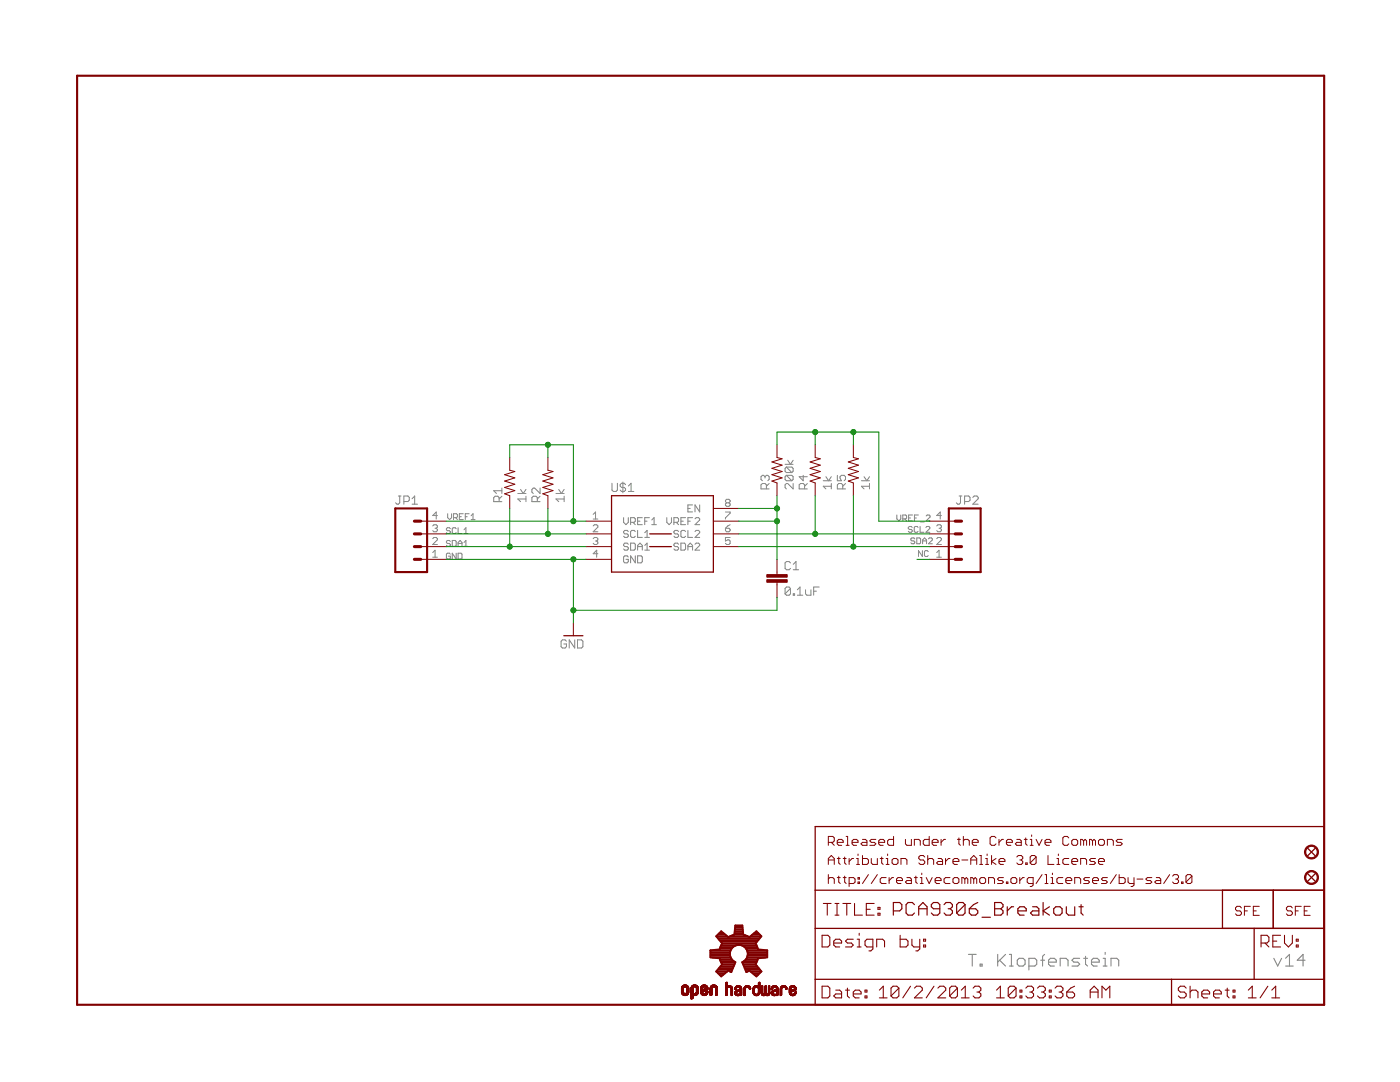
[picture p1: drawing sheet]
<svg xmlns="http://www.w3.org/2000/svg" width="279mm" height="216mm" viewBox="0 0 279 216" stroke-linecap="round" stroke-linejoin="round" font-family="sans-serif">
<g fill="none" stroke="#808080" stroke-width=".21">
<path d="M193.3 190.4h1.5M194 190.4v2.4M195.6 192.4h.4v.4h-.4zM199.1 190.4v2.4M199.5 191.6l1.2 1.2M200.7 190.4l-1.6 1.6M201.4 190.4h.4v2.4M201.4 192.8h.8M203 191.6l.4-.4h.8l.4 .4v.8l-.4 .4h-.8l-.4-.4zM205.3 192.8h1.2l.4-.4v-.8l-.4-.4h-1.2v2.3M207.7 191.6h.8M208.5 190.4l-.4 .4v2"/>
<path d="M209.3 192h1.5v-.4l-.4-.4h-.8l-.3 .4v.8l.3 .4h.8M211.6 192.8v-1.6h1.1l.4 .4v1.2M215.5 191.2h-1.2l-.4 .4 .4 .4h.8l.4 .4-.4 .4h-1.2M216.3 191.2h.7M216.6 190.8v1.6l.4 .4M217.8 192h1.6v-.4l-.4-.4h-.8l-.4 .4v.8l.4 .4h.8M220.2 192.8h.7M220.2 191.2h.4v1.6M220.6 190v.4M221.7 192.8v-1.6h1.2l.4 .4v1.2M254.2 191.2l.8 1.6 .8-1.6M256.6 192.8h1.5"/>
<path d="M256.6 191.2l.7-.8v2.4M260.5 191.6h-1.6l1.2-1.2v2.4"/>
</g>
<g fill="none" stroke="#808080" stroke-width=".2">
<path d="M79.5 99h.5M79.8 99v1.3l-.3 .3h-.3l-.2-.3M82.2 99.5l.6-.5v1.6M100.2 99l-.6 .6M100.2 97.9h-1.7l.6 .6M100.2 97.4v1.1M103.3 98.5h1.7M103.9 97.7l.5 .8 .6-.8M105 99.6h-1.7l.6 .5M105 99v1.1M107.8 97.4v1.1l-1.1-1.1h-.3l-.2 .3v.5l.2 .3M107.8 99l-.6 .6"/>
<path d="M111 98.5h1.6M111.5 97.7l.5 .8 .6-.8M112.6 99.6h-1.6l.5 .5M112.6 99v1.1M122.1 96.4v1.4l.3 .3h.5l.3-.3v-1.4M124.3 96.2v2.1M124.8 96.7l-.2-.3h-.6l-.2 .3v.3l.2 .3h.6l.2 .2v.3l-.2 .3h-.6l-.2-.3M125.4 98.1h1.1M125.4 97l.5-.6v1.7M152.7 95.1l-.3-.3h-.3l-.2 .3v.6l.2 .2M152.7 95.1l.3-.3h.2l.3 .3v.6l-.3 .2M152.7 95.1v.3"/>
<path d="M153 97.6v-.8l-.3-.3h-.6l-.2 .3v.8h1.6M153.5 96.5l-.5 .5M156.7 92.6h1.6M156.9 93.2h1.1l.3 .3v.5l-.3 .3M156.9 94.8h1.1l.3 .3v.6l-.3 .2M156.9 93.2l-.2 .3v.5l.2 .3h1.1M156.9 94.8l-.2 .3v.6l.2 .2h1.1M156.9 94.8l1.1 1.1M156.9 93.2l1.1 1.1M157.2 91.8l.6 .8 .5-.8M158.3 96.5v1.1l-1.1-1.1h-.3l-.2 .3v.5l.2 .3M160.3 94.8v1.1l-.8-.8h1.6"/>
<path d="M160.6 97.6v-.8l-.3-.3h-.5l-.3 .3v.8h1.6M161.1 96.5l-.5 .5M164.3 95.9h1.6M164.8 95.1l.6 .8 .5-.8M165.9 97h-1.6l.5 .6M165.9 96.5v1.1M167.1 94.8v1.1h.8l-.3-.8 .3-.3h.6l.2 .3v.6l-.2 .2M168.2 97.6v-.8l-.3-.3h-.5l-.3 .3v.8h1.6M168.7 96.5l-.5 .5M171.9 95.9h1.6M172.4 95.1l.6 .8 .5-.8M173.5 97h-1.6l.5 .6"/>
<path d="M173.5 96.5v1.1M191.4 99h.6M191.7 99v1.3l-.3 .3h-.3l-.2-.3M194.1 99.3l.3-.3h.6l.2 .3v.2l-1.1 1.1h1.1M80.6 100.1h.8l.3-.3v-.5l-.3-.3h-.8v1.6M82.2 100.6h1.1M86.4 107.5l.2-.2h.5l.2 .2v.2l-.9 .9h.9M86.4 104.9l.2-.2h.5l.2 .2v.3l-.2 .2M86.4 110.3l.4-.5v1.4M86.4 111.2h.9M86.8 105.4h.3M87.1 105.4l.2 .2v.3l-.2 .2h-.5l-.2-.2"/>
<path d="M87.3 102.9h-.9l.7-.7v1.4M89.3 102.5v.8l.4 .4 .4-.4v-.8M89.9 105.5l-.2-.2h-.4l-.2 .4 .2 .2h.4l.2 .4-.2 .2h-.4l-.2-.2M89.9 108l-.2-.2h-.4l-.2 .4 .2 .2h.4l.2 .4-.2 .2h-.4l-.2-.2M89.9 110.6l-.2-.2h-.4l-.2 .2v.8l.2 .1h.4l.2-.1v-.4h-.4M90.3 107.8h.5l.2 .2v.8l-.2 .2h-.5zM90.5 103.3h.6l.2-.2v-.4l-.2-.2h-.6v1.2M90.9 103.3l.4 .4M91 105.5l-.2-.2h-.4l-.1 .2v.8l.1 .2h.4l.2-.2M91 110.4v1.1l-.7-1.1v1.1M91.4 110.4h.6l.2 .2v.8l-.2 .1h-.6zM91.4 105.3v1.2h.8"/>
<path d="M91.4 109v-.8l.4-.4 .4 .4v.8M91.4 108.4h.8M91.7 103.1h.4M92.5 102.5h-.8v1.2h.8M92.6 106.5h.8M92.6 105.7l.4-.4v1.2M92.6 108.2l.4-.4v1.2M92.6 109h.8M92.9 103.1h.3M93.6 102.5h-.7v1.2M94 103.7h.8M94 102.9l.4-.4v1.2"/>
<path d="M99.6 100.1v-.8l-.2-.3h-.6l-.3 .3v.8h1.7M107.2 100.1v-.8l-.2-.3h-.6l-.2 .3v.8h1.6M118.4 107.5l.2-.2h.5l.2 .2v.2l-.2 .2M118.4 104.9l.2-.2h.5l.2 .2v.3l-.9 .9h.9M118.4 102.6l.5-.4v1.4M118.4 103.6h.9M118.9 107.9h.2M119.1 107.9l.2 .3v.2l-.2 .2h-.5l-.2-.2M119.3 110.5h-.9l.7-.7v1.4M124.5 103.3v.9l.4 .5 .5-.5v-.9M125.4 108.6l-.2-.2h-.5l-.2 .2v.2l.2 .3h.5l.2 .2v.2l-.2 .3h-.5l-.2-.3M125.4 106.1l-.2-.3h-.5l-.2 .3v.2l.2 .2h.5l.2 .3v.2l-.2 .2h-.5l-.2-.2"/>
<path d="M125.4 111.1l-.2-.2h-.5l-.2 .2v1l.2 .2h.5l.2-.2v-.5h-.5M125.9 108.4h.7l.2 .2v.9l-.2 .3h-.7zM125.9 104.2h.7l.2-.2v-.5l-.2-.2h-.7v1.4M126.3 104.2l.5 .5M126.8 106.1l-.2-.3h-.5l-.2 .3v.9l.2 .2h.5l.2-.2M126.8 110.9v1.4l-.9-1.4v1.4M127.3 109.1h.9M127.3 105.8v1.4h.9M127.3 109.8v-1l.4-.4 .5 .4v1M127.3 110.9h.7l.2 .2v1l-.2 .2h-.7zM127.3 104h.4M128.2 103.3h-.9v1.4h.9"/>
<path d="M128.7 106.3l.4-.5v1.4M128.7 109.8h.9M128.7 108.8l.4-.4v1.4M128.7 107.2h.9M128.7 104h.4M129.6 103.3h-.9v1.4M130.1 104.7h.9M130.1 103.8l.4-.5v1.4M133.1 103.3v.9l.4 .5 .5-.5v-.9M134.5 104.2h.7l.2-.2v-.5l-.2-.2h-.7v1.4M135 104.2l.4 .5M135.4 108.6l-.2-.2h-.5l-.2 .2v.2l.2 .3h.5l.2 .2v.2l-.2 .3h-.5l-.2-.3"/>
<path d="M135.4 106.1l-.2-.3h-.5l-.2 .3v.2l.2 .2h.5l.2 .3v.2l-.2 .2h-.5l-.2-.2M135.9 108.4h.7l.2 .2v.9l-.2 .3h-.7zM135.9 104h.5M136.8 106.1l-.2-.3h-.5l-.2 .3v.9l.2 .2h.5l.2-.2M136.8 103.3h-.9v1.4h.9M137.3 109.1h.9M137.3 105.8v1.4h.9M137.3 109.8v-1l.5-.4 .4 .4v1M137.3 101.5h.5M137.3 104h.5M138.2 100.8h-.9v1.4h.9M138.2 103.3h-.9v1.4"/>
<path d="M138.7 108.6l.2-.2h.5l.2 .2v.2l-.9 1h.9M138.7 106.1l.2-.3h.5l.2 .3v.2l-.9 .9h.9M138.7 103.5l.2-.2h.5l.2 .2v.3l-.9 .9h.9M139.6 100.8v1.4l-.9-1.4v1.4M144.8 105.4h.7l.2 .2v.3l-.2 .2h-.5l-.2-.2zM144.8 102.2h.9v.2l-.9 .9v.3M145 100.3l-.2 .3v.2l.2 .2h.5l.2-.2v-.2l-.2-.3M145 100.3l-.2-.2v-.2l.2-.3h.5l.2 .3v.2l-.2 .2M145 100.3h.5M145.7 107.3h-.9v.6l.7-.2 .2 .2v.5l-.2 .2h-.5l-.2-.2M145.7 104.7l-.9 .7M157.8 112.3l-.3-.2h-.5l-.3 .2v1.1l.3 .3h.5l.3-.3"/>
<path d="M157.8 117.4l-.3-.3h-.5l-.3 .3v1.1M157.8 117.4v1.1l-.3 .3h-.5l-.3-.3M157.8 117.4l-1.1 1.1M158.3 118.5h.3v.3h-.3zM158.3 113.7h1.1M158.3 112.6l.6-.5v1.6M159.1 118.8h1.1M159.1 117.7l.6-.6v1.7M160.8 117.7v.8l.2 .3h.8v-1.1M162.4 118h.5M163.5 117.1h-1.1v1.7M179 102.8v.7l.4 .4 .4-.4v-.7"/>
<path d="M180.2 103.5h.5l.2-.1v-.4l-.2-.2h-.5v1.1M180.6 103.5l.3 .4M181.3 103.4h.4M182.1 105.2l-.2-.1h-.4l-.2 .1 .2 .4h.4l.2 .2-.2 .4h-.4l-.2-.2M182.1 102.8h-.8v1.1h.8M182.5 103.4h.4M182.6 107.5l-.2-.2h-.4l-.2 .2 .2 .4h.4l.2 .2-.2 .4h-.4l-.2-.2M183 107.3h.5l.2 .2v.8l-.2 .2h-.5zM183.2 105.2l-.2-.1h-.4l-.1 .1v.8l.1 .2h.4l.2-.2M183.3 102.8h-.8v1.1M183.6 105.1v1.1h.8M183.7 104.1h.7"/>
<path d="M184.1 109.9v1.1l-.8-1.1v1.1M184.1 107.9h.8M184.1 108.5v-.8l.4-.4 .4 .4v.8M184.8 105.2l.2-.1h.4l.2 .1v.3l-.8 .7h.8M184.8 103l.2-.2h.4l.2 .2v.2l-.8 .7h.8M185.3 110.1l-.2-.2h-.4l-.2 .2v.7l.2 .2h.4l.2-.2M185.3 107.5l.2-.2h.4l.2 .2v.2l-.8 .8h.8M186.9 107.5l.3-.2h.4l.3 .2v.2l-1 .9h1M186.9 104.9l.3-.2h.4l.3 .2v.3l-.3 .2M186.9 111.2h1M186.9 110.3l.5-.5v1.4M187.4 105.4h.2"/>
<path d="M187.6 105.4l.3 .2v.3l-.3 .2h-.4l-.3-.2M187.9 102.9h-1l.7-.7v1.4M192.5 100.1h.8l.3-.3v-.5l-.3-.3h-.8v1.6M113.1 128l-.3-.3h-.6l-.2 .3v1l.2 .3h.6l.3-.3v-.5h-.6M114.7 127.7v1.6l-1.1-1.6v1.6M115.3 127.7h.8l.2 .3v1l-.2 .3h-.8z"/>
</g>
<path d="M15.4 15.1h248.9v185.4h-248.9zM78.9 101.5h6.3v12.7h-6.3zM189.4 101.5h6.3v12.7h-6.3z" fill="none" stroke="#800000" stroke-width=".42"/>
<g fill="none" stroke="#800000" stroke-width=".25">
<path d="M122 98.9h20.4v15.3h-20.4zM129.7 106.5h4.3M129.7 109.1h4.3M112.5 126.9h3.8M162.7 164.9h101.6v35.6h-101.6zM162.7 177.6h101.6M244 177.6v7.7M254.1 177.6v7.7M261 169.2l1.5 1.6M261 174.3l1.5 1.6M262.5 169.2l-1.5 1.6M262.5 174.3l-1.5 1.6"/>
<path d="M162.7 185.3h101.6M162.7 195.4h101.6M233.8 195.4v5.1M250.3 185.3v10.1"/>
</g>
<g fill="none" stroke="#800000" stroke-width=".21">
<path d="M164.1 186.6h1.1l.4 .4v1.6l-.4 .4h-1.1zM164.1 196.8h1.1l.4 .4v1.5l-.4 .4h-1.1zM164.3 180.3h1.6M165.1 180.3v2.3M166.4 188.2h1.6v-.4l-.4-.4h-.8l-.4 .4v.8l.4 .4h.8M166.6 180.3h.8M166.6 182.6h.8M166.8 197.6h.8l.4 .4v1.1h-1.2l-.4-.4 .4-.4h1.2M167 180.3v2.3M168.2 180.3h1.6M168.7 197.6h.8M169 180.3v2.3"/>
<path d="M169.1 197.2v1.5l.4 .4M170.3 198.3h1.6v-.3l-.4-.4h-.8l-.4 .4v.7l.4 .4h.8M170.3 187.4h-1.2l-.4 .4 .4 .4h.8l.4 .4-.4 .4h-1.2M170.5 180.3v2.3h1.6M171.1 189h.8M171.1 187.4h.4v1.6M171.5 186.2v.4M172.6 198.7h.4v.4h-.4zM172.6 197.6h.4v.4h-.4zM172.9 181.4h.8M174.2 189h-1.2l-.4-.4v-.8l.4-.4h1.2v2l-.4 .3h-.4M174.5 180.3h-1.6v2.3h1.6"/>
<path d="M175 189v-1.6h1.1l.4 .4v1.2M175.2 182.2h.4v.4h-.4zM175.2 181.1h.4v.3h-.4zM175.5 199.1h1.5M175.5 197.6l.8-.8v2.3M179.4 197.2v1.5l-.4 .4h-.8l-.4-.4M179.4 197.2l-.4-.4h-.8l-.4 .4v1.5M179.4 197.2l-1.6 1.5M179.6 186.6v2.4h1.2l.4-.4v-.8l-.4-.4h-1.2M181.7 196.8l-1.5 2.3M182 187.4v1.2l.4 .4h1.2M182.5 197.2l.4-.4h.8l.4 .4v.4l-1.6 1.5h1.6"/>
<path d="M183.6 187.4v2l-.4 .3h-.4M184.3 188.6h.4v.4h-.4zM184.3 187.4h.4v.4h-.4zM186.4 196.8l-1.6 2.3M187.2 197.2l.4-.4h.7l.4 .4v.4l-1.5 1.5h1.5M191.1 197.2v1.5l-.4 .4h-.8l-.4-.4M191.1 197.2l-.4-.4h-.8l-.4 .4v1.5M191.1 197.2l-1.6 1.5M191.9 199.1h1.5M191.9 197.6l.7-.8v2.3M194.2 197.2l.4-.4h.8l.3 .4v.4l-.3 .4M195 198h.4"/>
<path d="M195.4 198l.3 .3v.4l-.3 .4h-.8l-.4-.4M198.9 199.1h1.5M198.9 197.6l.7-.8v2.3M202.8 197.2v1.5l-.4 .4h-.8l-.4-.4M202.8 197.2l-.4-.4h-.8l-.4 .4v1.5M202.8 197.2l-1.6 1.5M203.6 198.7h.3v.4h-.3zM203.6 197.6h.3v.4h-.3zM204.7 197.2l.4-.4h.8l.4 .4v.4l-.4 .4M205.5 198h.4M205.9 198l.4 .3v.4l-.4 .4h-.8l-.4-.4M207.1 197.2l.4-.4h.7l.4 .4v.4l-.4 .4"/>
<path d="M207.8 198h.4M208.2 198l.4 .3v.4l-.4 .4h-.7l-.4-.4M209.4 198.7h.4v.4h-.4zM209.4 197.6h.4v.4h-.4zM210.6 197.2l.3-.4h.8l.4 .4v.4l-.4 .4M211.3 198h.4M211.7 198l.4 .3v.4l-.4 .4h-.8l-.3-.4M212.9 198h1.2l.4 .3v.4l-.4 .4h-.8l-.4-.4zM214.5 196.8l-.8 .4-.8 .8M217.6 198h1.5M217.6 199.1v-1.5l.8-.8 .7 .8v1.5M219.9 199.1v-2.3l.8 .8 .8-.8v2.3"/>
<path d="M236.7 197.2l-.4-.4h-.7l-.4 .4v.4l.4 .4h.7l.4 .3v.4l-.4 .4h-.7l-.4-.4M237.5 198l.4-.4h.8l.4 .4v1.1M237.5 196.8v2.3M239.8 198.3h1.6v-.3l-.4-.4h-.8l-.4 .4v.7l.4 .4h.8M242.2 198.3h1.5v-.3l-.3-.4h-.8l-.4 .4v.7l.4 .4h.8M244.5 197.6h.8M244.9 197.2v1.5l.4 .4M246.1 198.7h.4v.4h-.4zM246.1 197.6h.4v.4h-.4zM249.1 199.1h1.6M249.1 197.6l.8-.8v2.3M251.7 188.2h1.2l.3-.4v-.8l-.3-.4h-1.2v2.4"/>
<path d="M252.5 188.2l.7 .8M253 196.8l-1.5 2.3M253.8 199.1h1.6M253.8 197.6l.8-.8v2.3M254 187.8h.8M255.6 186.6h-1.6v2.4h1.6M256.3 186.6v1.6l.8 .8 .8-.8v-1.6M258.7 188.6h.4v.4h-.4zM258.7 187.4h.4v.4h-.4z"/>
</g>
<g fill="none" stroke="#800000" stroke-width=".23">
<path d="M178.3 181.8h1.3l.4-.5v-.8l-.4-.4h-1.3v2.5M182.5 180.5l-.4-.4h-.9l-.4 .4v1.7l.4 .4h.9l.4-.4M183.3 182.6v-1.7l.9-.8 .8 .8v1.7M183.3 181.3h1.7M187.6 181.3h-1.3l-.4-.4v-.4l.4-.4h.8l.5 .4v1.7l-.5 .4h-.8l-.4-.4M188.4 180.5l.4-.4h.9l.4 .4v.4l-.4 .4M189.2 181.3h.5M189.7 181.3l.4 .5v.4l-.4 .4h-.9l-.4-.4M192.6 180.5l-.4-.4h-.9l-.4 .4v1.7M192.6 180.5v1.7l-.4 .4h-.9l-.4-.4M192.6 180.5l-1.7 1.7M193.4 181.3h1.3l.4 .5v.4l-.4 .4h-.8l-.5-.4z"/>
<path d="M195.1 180.1l-.8 .4-.9 .8M196 183h1.7M198.5 180.1h1.2l.5 .4v.4l-.5 .4 .5 .5v.4l-.5 .4h-1.2zM198.5 181.3h1.2M201 180.9v1.7M202.3 180.9h-.4l-.9 .9M203.1 181.8h1.7v-.5l-.4-.4h-.9l-.4 .4v.9l.4 .4h.9M206.1 180.9h.8l.4 .4v1.3h-1.2l-.4-.4 .4-.4h1.2M208.2 180.1v2.5M209.4 180.9l-1.2 .9 1.2 .8M210.3 181.3l.4-.4h.8l.5 .4v.9l-.5 .4h-.8l-.4-.4zM212.8 180.9v1.3l.4 .4h1.3v-1.7"/>
<path d="M215.3 180.9h.9M215.8 180.5v1.7l.4 .4"/>
</g>
<g fill="none" stroke="#800000" stroke-width=".2">
<path d="M101.7 91.3v2.5l1 .3-2 .6 2 .7-2 .6 2 .6-2 .7 2 .6-2 .6 1 .4v2.6M109.3 91.3v2.5l1.1 .3-2.1 .6 2.1 .7-2.1 .6 2.1 .6-2.1 .7 2.1 .6-2.1 .6 1 .4v2.6M155.1 88.8v2.5l1 .2-2 .7 2 .6-2 .7 2 .6-2 .6 2 .7-2 .6 1 .4v2.5M162.7 88.8v2.5l1 .2-2 .7 2 .6-2 .7 2 .6-2 .6 2 .7-2 .6 1 .4v2.5M170.3 88.8v2.5l1 .2-2 .7 2 .6-2 .7 2 .6-2 .6 2 .7-2 .6 1 .4v2.5M84 109.1h5M84 106.5h5M84 104h5M84 111.6h5M117 109.1h5M117 106.5h5M117 104h5"/>
<path d="M117 111.6h5M142.4 109.1h5M142.4 106.5h5M142.4 101.5h5M142.4 104h5M155.1 111.6v3.1M155.1 116.2v3M185.5 109.1h5.1M185.5 106.5h5.1M185.5 104h5.1M185.5 111.6h5.1M114.4 124.3v2.6"/>
<path d="M165.3 168.1h.9l.3-.3v-.6l-.3-.3h-.9v1.8M165.3 172.5v-1.2l.6-.6 .6 .6v1.2M165.3 174.5v1.8M165.3 175.4l.3-.3h.6l.3 .3v.9M165.3 171.6h1.2M165.9 168.1l.6 .6M167.1 168.1h1.2v-.3l-.3-.3h-.6l-.3 .3v.6l.3 .3h.6M167.1 171.3h.6M167.1 175.1h.6M167.4 171v1.2l.3 .3M167.4 174.8v1.2l.3 .3M168.3 171.3h.6"/>
<path d="M168.3 175.1h.6M168.6 171v1.2l.3 .3M168.6 174.8v1.2l.3 .3M168.9 166.9h.3v1.8M168.9 168.7h.6M169.5 171.3v1.2M169.5 176.3h.8l.3-.3v-.6l-.3-.3h-.8v1.8M170.1 168.1h1.1v-.3l-.3-.3h-.6l-.2 .3v.6l.2 .3h.6M170.3 171.3h-.2l-.6 .6M170.9 171.3h.3v1.2M170.9 172.5h.6M171.2 170.4v.3"/>
<path d="M171.2 175.1h.3v.3h-.3zM171.2 176h.3v.3h-.3zM172.1 167.5h.6l.3 .3v.9h-.9l-.3-.3 .3-.3h.9M172.1 170.7v1.8h.9l.3-.3v-.6l-.3-.3h-.9M173.3 174.5l-1.2 1.8M173.9 171.3v.9l.3 .3h.9v-1.2M174.8 167.5h-.9l-.3 .3 .3 .3h.6l.3 .3-.3 .3h-.9M175.1 174.5l-1.2 1.8M175.4 168.1h1.2v-.3l-.3-.3h-.6l-.3 .3v.6l.3 .3h.6M175.7 171.3h.6M176 171v1.2l.3 .3M176.8 171.3h.3v1.2"/>
<path d="M176.8 172.5h.6M176.8 175.1h-.8l-.3 .3v.6l.3 .3h.8M177.1 170.4v.3M177.4 175.1v1.2M178.3 166.9v1.8h-.9l-.3-.3v-.6l.3-.3h.9M178.3 171.3h.6l.3 .3v.6l-.3 .3h-.6l-.3-.3v-.6zM178.3 175.1h-.3l-.6 .6M178.9 175.7h1.2v-.3l-.3-.3h-.6l-.3 .3v.6l.3 .3h.6M179.8 172.5v-1.2h.9l.3 .3v.9M180.7 167.5v.9l.3 .3h.9v-1.2M181 175.1h.6l.3 .3v.9h-.9l-.3-.3 .3-.3h.9M182.5 168.7v-1.2h.9l.3 .3v.9"/>
<path d="M182.5 175.1h.6M182.8 174.8v1.2l.3 .3M183.7 175.1h.3v1.2M183.7 176.3h.6M184 174.2v.3M184.6 171l-.3-.3h-.6l-.3 .3v.3l.3 .3h.6l.3 .3v.3l-.3 .3h-.6l-.3-.3M184.8 175.1l.6 1.2 .6-1.2M185.1 171.6l.3-.3h.6l.3 .3v.9M185.1 170.7v1.8M185.4 166.9v1.8h-.8l-.3-.3v-.6l.3-.3h.8M186 168.1h1.2v-.3l-.3-.3h-.6l-.3 .3v.6l.3 .3h.6M186.6 175.7h1.2v-.3l-.3-.3h-.6l-.3 .3v.6l.3 .3h.6"/>
<path d="M187.2 171.3h.6l.3 .3v.9h-.9l-.3-.3 .3-.3h.9M187.8 167.5v1.2M188.7 167.5h-.3l-.6 .6M188.7 171.3v1.2M189.6 171.3h-.3l-.6 .6M189.6 175.1h-.9l-.3 .3v.6l.3 .3h.9M190.2 171.9h1.2v-.3l-.3-.3h-.6l-.3 .3v.6l.3 .3h.6M190.2 175.4l.3-.3h.6l.3 .3v.6l-.3 .3h-.6l-.3-.3zM191.1 167.5h.6M191.4 167.2v1.2l.3 .3M192 171.6h1.1M192.3 167.8l.3-.3h.5l.3 .3v.9"/>
<path d="M192.3 166.9v1.8M192.6 175.4l-.3-.3h-.3v1.2M192.6 175.4v.9M192.6 175.4l.2-.3 .3 .3v.9M193.7 171.6h1.2M193.7 172.5v-1.2l.6-.6 .6 .6v1.2M194 168.1h1.2v-.3l-.3-.3h-.6l-.3 .3v.6l.3 .3h.6M194.3 175.4l-.3-.3h-.3v1.2M194.3 175.4l.3-.3 .3 .3v.9M194.3 175.4v.9M195.5 172.5h.6M195.5 170.7h.3v1.8"/>
<path d="M195.8 175.1h.6l.3 .3v.6l-.3 .3h-.6l-.3-.3v-.6zM196.7 171.3h.3v1.2M196.7 172.5h.6M197 170.4v.3M197.3 176.3v-1.2h.9l.3 .3v.9M197.9 170.7v1.8M198.8 167.2l-.3-.3h-.6l-.3 .3v1.2l.3 .3h.6l.3-.3M198.8 171.3l-.9 .6 .9 .6M199.4 167.5v1.2M199.4 171.9h1.2v-.3l-.3-.3h-.6l-.3 .3v.6l.3 .3h.6M200.3 167.5h-.3l-.6 .6M200.3 175.1h-.9l-.3 .3 .3 .3h.6l.3 .3-.3 .3h-.9"/>
<path d="M200.9 168.1h1.1v-.3l-.3-.3h-.6l-.2 .3v.6l.2 .3h.6M200.9 176h.2v.3h-.2zM201.7 175.4l.3-.3h.6l.3 .3v.6l-.3 .3h-.6l-.3-.3zM202.9 167.5h.6l.3 .3v.9h-.9l-.3-.3 .3-.3h.9M202.9 171l.3-.3h.6l.3 .3v.3l-.3 .3M203.5 171.6h.3M203.5 175.1v1.2M203.8 171.6l.3 .3v.3l-.3 .3h-.6l-.3-.3M204.4 167.5h.6M204.4 175.1h-.3l-.6 .6M204.7 167.2v1.2l.3 .3M204.7 172.2h.3v.3h-.3z"/>
<path d="M205.6 168.7h.6M205.6 167.5h.3v1.2M205.9 166.6v.3M206.2 176.3h-.9l-.3-.3v-.6l.3-.3h.9v1.5l-.3 .3h-.3M206.8 167.5l.6 1.2 .6-1.2M206.8 171v1.2l-.3 .3h-.6l-.3-.3M206.8 171l-.3-.3h-.6l-.3 .3v1.2M206.8 171l-1.2 1.2M208 174.5l-1.2 1.8M208.6 168.1h1.1v-.3l-.3-.3h-.5l-.3 .3v.6l.3 .3h.5M208.6 176.3h.5M208.6 174.5h.3v1.8"/>
<path d="M209.1 170.7v1.8h1.2M209.7 175.1h.3v1.2M209.7 176.3h.6M210 174.2v.3M210.9 171.3h.3v1.2M210.9 172.5h.6M211.2 170.4v.3M212.1 175.1h-.9l-.3 .3v.6l.3 .3h.9M212.7 175.7h1.2v-.3l-.3-.3h-.6l-.3 .3v.6l.3 .3h.6M213.3 167.2l-.3-.3h-.6l-.3 .3v1.2l.3 .3h.6l.3-.3M213.3 171.3h-.9l-.3 .3v.6l.3 .3h.9M213.9 167.8l.3-.3h.6l.3 .3v.6l-.3 .3h-.6l-.3-.3z"/>
<path d="M213.9 171.9h1.2v-.3l-.3-.3h-.6l-.3 .3v.6l.3 .3h.6M214.5 176.3v-1.2h.9l.3 .3v.9M215.7 172.5v-1.2h.9l.3 .3v.9M216.3 167.8l-.3-.3h-.3v1.2M216.3 167.8v.9M216.3 167.8l.3-.3 .3 .3v.9M217.4 175.1h-.8l-.3 .3 .3 .3h.5l.3 .3-.3 .3h-.8M218 167.8l-.3-.3h-.3v1.2M218 167.8v.9M218 175.7h1.2v-.3l-.3-.3h-.6l-.3 .3v.6l.3 .3h.6M218 167.8l.3-.3 .3 .3v.9M218.6 171.3h-.9l-.3 .3 .3 .3h.6l.3 .3-.3 .3h-.9"/>
<path d="M219.2 171.9h1.2v-.3l-.3-.3h-.6l-.3 .3v.6l.3 .3h.6M219.5 167.5h.6l.3 .3v.6l-.3 .3h-.6l-.3-.3v-.6zM221 168.7v-1.2h.9l.3 .3v.9M221 175.1h-.9l-.3 .3 .3 .3h.6l.3 .3-.3 .3h-.9M222.8 174.5l-1.2 1.8M223.4 174.5v1.8h.9l.3-.3v-.6l-.3-.3h-.9M224 167.5h-.9l-.3 .3 .3 .3h.6l.3 .3-.3 .3h-.9M225.1 175.1v.9l.3 .3h.9M226.3 175.1v1.5l-.3 .3h-.3M226.9 175.4h1.2M229.9 175.1h-.9l-.3 .3 .3 .3h.6l.3 .3-.3 .3h-.9M230.8 175.1h.6l.2 .3v.9h-.8l-.3-.3 .3-.3h.8"/>
<path d="M233.4 174.5l-1.2 1.8M234 174.8l.3-.3h.6l.3 .3v.3l-.3 .3M234.6 175.4h.3M234.9 175.4l.3 .3v.3l-.3 .3h-.6l-.3-.3M235.8 176h.3v.3h-.3zM237.9 174.8v1.2l-.3 .3h-.6l-.3-.3M237.9 174.8l-.3-.3h-.6l-.3 .3v1.2M237.9 174.8l-1.2 1.2M136 198h.4M136 197.9h.4M136 197.8h.4M136 197.7h.4"/>
<path d="M136 197.6h.4M136 197.5h.4M136 197.4h.4M136 197.3h.4M136 197.2h.4M136 198.1h.5M136 198.1h.4M136 198.2h.6M136 198.2h.5M136.1 196.9h1.3M136.1 198.3h1.3M136.1 196.8h1.3"/>
<path d="M136.1 196.8h1.2M136.2 196.7h1.1M136.2 198.5h1M136.2 196.7h1M136.3 196.6h.8M136.4 198.6h.7M136.4 196.6h.7M136.4 197.2h-.4M136.4 197.1h-.4M136.5 198.6h.5M136.5 197h-.5M136.6 197h-.6"/>
<path d="M136.6 196.5h.3M136.6 198.6h.3M136.9 197h.5M137 198.1h.4M137 197h.4M137 197.1h.4M137 197.1h.5M137.1 198h.4M137.1 197.9h.4M137.1 197.8h.4M137.1 197.7h.4M137.1 197.6h.4"/>
<path d="M137.1 197.5h.4M137.1 197.4h.4M137.1 197.3h.4M137.1 197.2h.4M137.3 198.4h-1.1M137.3 198.4h-1.2M137.4 198.3h-1.3M137.4 198.2h-.6M137.4 198.2h-.5M137.5 198.1h-.5M137.9 199.2h.4M137.9 199.1h.4"/>
<path d="M137.9 199h.4M137.9 198.9h.4M137.9 198.8h.4M137.9 198.7h.4M137.9 198.6h.4M137.9 198.3h1.4M137.9 198.2h.6M137.9 198.2h.5M137.9 198.1h.5M137.9 198.1h.4M137.9 198h.4M137.9 197.9h.4"/>
<path d="M137.9 197.8h.4M137.9 197.7h.4M137.9 197.6h.4M137.9 197.5h.4M137.9 197.4h.4M137.9 197.3h.4M137.9 197.2h.4M137.9 199.3h.1M137.9 197h.5M138 196.9h1.3M138 196.8h1.2M138.1 196.8h1.1"/>
<path d="M138.1 199.3h-.2M138.1 196.7h1.1M138.2 196.7h.9M138.2 199.3h-.3M138.2 196.6h.8M138.3 199.2h-.4M138.3 196.6h.7M138.3 197.2h-.4M138.3 197.1h-.4M138.4 197.1h-.5M138.5 197h-.6M138.5 196.5h.3"/>
<path d="M138.5 198.6h.3M138.8 197h.5M138.9 198.6h-1M138.9 198.1h.4M138.9 197h.4M138.9 197.1h.4M138.9 197.1h.5M139 198h.4M139 197.9h.4M139 197.8h.4M139 197.7h.4M139 197.6h.4"/>
<path d="M139 197.5h.4M139 197.4h.4M139 197.3h.4M139 197.2h.4M139 198.6h-1.1M139.1 198.5h-1.2M139.2 198.4h-1.3M139.3 198.3h-1.4M139.3 196.9h-1.3M139.3 198.2h-.6M139.3 198.2h-.4M139.4 198.1h-.5"/>
<path d="M139.8 198.1h.5M139.8 198h.4M139.8 197.5h1.4M139.8 197.4h.4M139.8 197.3h.4M139.8 197.2h.4M139.8 198.2h.6M139.8 198.2h.5M139.8 197.1h.5M139.9 196.9h1.3M139.9 198.3h1.3M139.9 196.8h1.3"/>
<path d="M140 198.4h1.1M140 196.8h1.1M140 196.7h1.1M140 198.5h1M140.1 198.5h.9M140.1 196.7h.9M140.2 198.6h.7M140.2 196.6h.7M140.2 197.2h-.4M140.3 197.1h-.5M140.3 198.6h.5M140.3 197.9h-.5"/>
<path d="M140.3 197.4h1M140.3 197h-.5M140.4 197.9h-.6M140.4 197h-.6M140.4 198.6h.3M140.4 196.5h.3M140.5 197.4h.8M140.5 197.8h-.7M140.6 197.8h-.8M140.6 197.3h.7M140.7 197.3h.6M140.7 197h.5"/>
<path d="M140.7 197.7h-.9M140.8 197h.5M140.8 197.1h.5M140.8 197.2h.5M140.8 198.1h.5M140.8 197.7h-1M140.9 198h.4M140.9 197.9h.4M140.9 197.8h.4M140.9 197.6h-1.1M141.1 197.8h.2M141.1 197.6h-1.3"/>
<path d="M141.2 197.7h.1M141.2 197.5h-1.4M141.2 198.2h-.5M141.2 198.2h-.4M141.3 198.1h-.5M141.7 198.6h.3M141.7 198.5h.4M141.7 198.4h.4M141.7 198.3h.4M141.7 198.2h.4M141.7 198.1h.4M141.7 198h.4"/>
<path d="M141.7 197.9h.4M141.7 197.8h.4M141.7 197.7h.4M141.7 197.6h.4M141.7 197.5h.4M141.7 197.4h.4M141.7 197.3h.4M141.7 197.2h.4M141.8 198.6h.1M141.8 197.1h.4M141.8 196.9h1.3M141.8 196.8h1.3"/>
<path d="M141.9 196.8h1.1M141.9 196.7h1.1M142 196.7h.9M142 196.6h.9M142.1 198.5h-.4M142.1 196.6h.7M142.2 197.1h-.5M142.2 197h-.4M142.3 197h-.5M142.3 196.5h.3M142.6 197h.5M142.7 197h.5"/>
<path d="M142.7 197.1h.5M142.8 198.6h.3M142.8 198.5h.4M142.8 198.4h.4M142.8 198.3h.4M142.8 198.2h.4M142.8 198.1h.4M142.8 198h.4M142.8 197.9h.4M142.8 197.8h.4M142.8 197.7h.4M142.8 197.6h.4"/>
<path d="M142.8 197.5h.4M142.8 197.4h.4M142.8 197.3h.4M142.8 197.2h.4M142.8 198.6h.2M143.2 198.5h-.4M144.8 198.6h.1M144.8 198.5h.3M144.8 198.4h.3M144.8 198.3h.3M144.8 198.2h.3M144.8 198.1h.3"/>
<path d="M144.8 198h.3M144.8 197.9h.3M144.8 197.8h.3M144.8 197.7h.3M144.8 197.6h.3M144.8 197.5h.3M144.8 197.4h.3M144.8 197.3h.3M144.8 197.2h.4M144.8 196.9h1.3M144.8 196.9h1.2M144.8 196.8h1.2"/>
<path d="M144.8 196.8h1.1M144.8 196.7h1.1M144.8 196.7h.3M144.8 196.6h.3M144.8 196.5h.3M144.8 196.4h.3M144.8 196.3h.3M144.8 196.2h.3M144.8 196.1h.3M144.9 196.1h.2M144.9 196h.2M145 196h.1"/>
<path d="M145 198.6h-.2M145.1 198.6h-.3M145.2 197.2h-.4M145.2 197.1h-.4M145.3 197.1h-.5M145.3 196.7h.5M145.3 197h-.5M145.5 197h-.7M145.6 197h.5M145.8 197h.4M145.8 197.1h.4M145.9 197.2h.3"/>
<path d="M145.9 198.6h.1M145.9 198.5h.3M145.9 198.4h.3M145.9 198.3h.3M145.9 198.2h.3M145.9 198.1h.3M145.9 198h.3M145.9 197.9h.3M145.9 197.8h.3M145.9 197.7h.3M145.9 197.6h.3M145.9 197.5h.3"/>
<path d="M145.9 197.4h.3M145.9 197.3h.3M146.1 198.6h-.2M146.2 198.6h-.3M146.7 198.3h.3M146.7 198.2h.3M146.7 198.2h.2M146.7 198.1h.2M146.7 197.3h.2M146.7 198.4h.8M146.7 197.5h.1M146.7 197.2h.3"/>
<path d="M146.7 197h.4M146.7 198.5h.8M146.8 198.5h.8M146.8 196.9h1.1M146.9 198.6h.7M146.9 197.4h-.2M146.9 196.9h.9M146.9 196.8h.9M146.9 197.7h1.1M146.9 196.8h.8M147 197.2h-.3M147 198.1h-.3"/>
<path d="M147 198h-.3M147 196.7h.7M147 198.6h.5M147 197.1h-.3M147.1 198h-.4M147.1 197.6h.9M147.1 197.1h-.4M147.1 196.7h.5M147.2 197.9h-.5M147.2 197.6h.8M147.2 198.7h.1M147.3 197.9h-.6"/>
<path d="M147.3 197.5h.7M147.3 197h-.6M147.4 197h.5M147.4 197.8h-.7M147.4 197.5h.6M147.5 197.4h.5M147.5 197.8h-.7M147.6 197h.4M147.6 197.1h.4M147.6 197.7h-.7M147.6 197.4h.4M147.7 197.2h.3"/>
<path d="M147.7 197.8h.3M147.7 197.7h.3M147.7 197.3h.3M147.7 198.5h.3M147.7 198.4h.3M147.7 198.3h.3M147.7 198.2h.3M147.7 198.1h.3M147.7 198h.3M147.7 197.9h.3M147.7 198.6h.1M147.9 198.6h-.2"/>
<path d="M148 198.6h-.3M148.5 198.6h.1M148.5 198.5h.3M148.5 198.4h.3M148.5 198.3h.3M148.5 198.2h.3M148.5 198.1h.3M148.5 198h.3M148.5 197.9h.3M148.5 197.8h.3M148.5 197.7h.3M148.5 197.6h.3"/>
<path d="M148.5 197.5h.3M148.5 197.4h.3M148.5 197.3h.3M148.5 197.2h.3M148.6 196.9h1.1M148.7 198.6h-.2M148.7 196.8h.9M148.8 197.3h-.3M148.8 197.2h-.3M148.8 196.7h.7M148.8 197.1h-.3M148.9 197.1h-.4"/>
<path d="M148.9 196.7h.5M148.9 197h-.4M149.1 197h-.6M149.2 197h.5M149.4 197h.4M149.4 197.1h.4M149.5 197.1h.3M149.5 197.2h.3M149.5 197.4h.3M149.5 197.3h.3M149.6 197.4h.1M149.8 197.3h-.3"/>
<path d="M150.3 198h.3M150.3 197.9h.3M150.3 197.8h.3M150.3 197.7h.3M150.3 197.6h.3M150.3 197.5h.3M150.3 197.4h.3M150.3 198.1h.3M150.3 197.3h.3M150.3 197.2h.3M150.3 198.2h.4M150.3 198.2h.3"/>
<path d="M150.3 198.3h.4M150.4 198.4h1.2M150.4 198.4h1.1M150.4 196.9h1.2M150.4 198.5h1.1M150.5 198.5h.9M150.5 196.8h1.1M150.6 198.6h.8M150.6 196.8h1M150.6 198.6h.7M150.6 197.2h-.3M150.6 196.7h1"/>
<path d="M150.7 197.1h-.4M150.7 198.6h.5M150.7 196.7h.5M150.7 197h-.4M150.9 198.7h.1M150.9 197h-.5M151 197h.6M151.2 198.3h.4M151.2 197h.4M151.2 197.1h.4M151.3 197.1h.3M151.3 198.1h.3"/>
<path d="M151.3 197.2h.3M151.3 198h.3M151.3 197.9h.3M151.3 197.8h.3M151.3 197.7h.3M151.3 197.6h.3M151.3 197.5h.3M151.3 197.4h.3M151.3 197.3h.3M151.3 196.7h.3M151.3 196.6h.3M151.3 196.5h.3"/>
<path d="M151.3 196.4h.3M151.3 196.3h.3M151.3 196.2h.3M151.3 196.1h.3M151.4 198h.2M151.4 197.7h.2M151.4 197.5h.2M151.4 196.4h.2M151.4 196.2h.2M151.4 196.1h.2M151.4 196h.2M151.5 196h.1"/>
<path d="M151.6 198.2h-.3M151.9 198.3h.4M151.9 198.2h.4M151.9 198.2h.3M151.9 198.1h.3M151.9 198h.3M151.9 197.9h.3M151.9 197.8h.3M151.9 197.7h.3M151.9 197.6h.3M151.9 197.5h.3M151.9 197.4h.3"/>
<path d="M151.9 197.3h.3M151.9 197.2h.3M151.9 197.1h.3M151.9 197h.3M151.9 196.9h.3M151.9 196.8h.3M152 198.4h1.6M152 198.5h1.5M152 196.7h.2M152.1 198.6h1.4M152.1 196.7h.1M152.1 198.6h.6"/>
<path d="M152.2 198.6h.4M152.5 198.7h.1M152.5 198.3h.5M152.6 198.3h.4M152.6 198.2h.4M152.6 198.2h.3M152.6 198.1h.3M152.6 198h.3M152.6 197.9h.3M152.6 197.8h.3M152.6 197.7h.3M152.6 197.6h.3"/>
<path d="M152.6 197.5h.3M152.6 197.4h.3M152.6 197.3h.3M152.6 197.2h.3M152.6 197.1h.3M152.6 197h.3M152.6 196.9h.3M152.6 196.8h.3M152.7 196.8h.2M152.7 196.7h.2M152.8 196.7h.1M152.8 198.6h.6"/>
<path d="M152.9 198.6h.4M153.3 198.3h.3M153.3 198.2h.3M153.4 198.1h.2M153.4 198h.2M153.4 197.9h.2M153.4 197.8h.2M153.4 197.7h.2M153.4 197.6h.2M153.4 197.5h.2M153.4 197.4h.2M153.4 197.3h.2"/>
<path d="M153.4 197.2h.2M153.4 197.1h.2M153.4 197h.2M153.4 196.9h.2M153.4 196.8h.2M153.4 196.7h.2M153.5 196.7h.1M153.9 198.3h.4M153.9 198.2h.3M153.9 198.1h.3M153.9 197.3h.3M153.9 197.2h.3"/>
<path d="M153.9 197.5h.1M153.9 198.4h.8M154 198.4h.8M154 197.1h.3M154 198.5h.8M154.1 198.5h.7M154.1 197.4h-.2M154.1 196.9h1M154.1 198.6h.7M154.1 196.8h1M154.2 197.4h-.3M154.2 196.8h.8"/>
<path d="M154.2 198.6h.6M154.2 197.3h-.3M154.2 196.7h.7M154.3 198h-.4M154.3 198.6h.5M154.3 197.1h-.4M154.3 197.6h1M154.3 196.7h.6M154.4 197h-.4M154.4 197.9h-.5M154.4 197.6h.9M154.5 197.9h-.5"/>
<path d="M154.5 197.5h.8M154.5 197h-.5M154.6 197h.6M154.7 197.8h-.7M154.7 197.5h.6M154.7 197.4h.6M154.8 197.8h-.7M154.8 197h.4M154.9 197.1h.3M154.9 197.7h-.8M154.9 197.4h.4M154.9 197.2h.4"/>
<path d="M155 197.2h.3M155 198.6h.1M155 198.5h.3M155 198.4h.3M155 198.3h.3M155 198.2h.3M155 198.1h.3M155 198h.3M155 197.9h.3M155 197.8h.3M155 197.7h.3M155 197.3h.3"/>
<path d="M155.1 196.9h-1M155.2 198.6h-.2M155.3 198.5h-.3M155.3 197.7h-1.1M155.7 198.6h.1M155.7 198.5h.3M155.7 198.4h.3M155.7 198.3h.3M155.7 198.2h.3M155.7 198.1h.3M155.7 198h.3M155.7 197.9h.3"/>
<path d="M155.7 197.8h.3M155.7 197.7h.3M155.7 197.6h.3M155.7 197.5h.3M155.7 197.4h.3M155.7 197.3h.3M155.7 197.2h.3M155.8 197.1h.3M155.8 196.9h1.2M155.9 198.6h-.2M155.9 196.9h1M155.9 196.8h1"/>
<path d="M156 198.6h-.3M156 196.8h.8M156.1 197.2h-.4M156.1 196.7h.7M156.1 197.1h-.4M156.1 196.7h.6M156.2 197h-.4M156.3 197h-.5M156.5 197h.5M156.6 197h.4M156.7 197.1h.3M156.7 197.1h.4"/>
<path d="M156.8 197.2h.3M156.8 197.3h.3M156.8 197.4h.2M157.1 197.4h-.3M157.5 198.1h.3M157.5 198h.3M157.5 197.6h1.2M157.5 197.6h.3M157.5 197.5h.3M157.5 197.4h.3M157.5 197.3h.3M157.5 197.2h.3"/>
<path d="M157.5 198.2h.4M157.6 198.3h.3M157.6 197.1h.3M157.6 198.4h1.2M157.6 198.3h.4M157.6 196.9h1.2M157.7 198.4h1M157.7 198.5h1M157.7 196.9h1M157.7 196.8h1M157.8 198.6h.8M157.8 196.8h.8"/>
<path d="M157.9 197.2h-.4M157.9 196.7h.7M157.9 198.6h.6M157.9 198h-.4M157.9 197.1h-.4M158 198.6h.5M158 196.7h.5M158 197h-.4M158 197.9h-.5M158.1 197.9h-.6M158.1 197h-.5M158.2 198.7h.1"/>
<path d="M158.2 197.5h.7M158.3 197.8h-.8M158.3 197h.5M158.3 197.4h.6M158.4 197.7h-.9M158.4 197.4h.5M158.4 197h.5M158.5 197.1h.4M158.5 198.2h.4M158.6 197.3h.3M158.6 197.2h.3M158.6 198.1h.3"/>
<path d="M158.6 197.7h-1.1M158.6 198h.3M158.7 197.9h.2M158.8 197.9h.1M158.8 197.6h-.8M158.8 198.3h-.4M158.9 198.3h-.4M158.9 198.2h-.3M158.9 197.5h-.8M158.9 198.1h-.3M247.8 181.2l-.3-.4h-.6l-.3 .4v.3l.3 .3h.6l.3 .3v.3l-.3 .2h-.6l-.3-.2M248.3 181.8h.6"/>
<path d="M249.5 180.8h-1.2v1.8M250.1 181.8h.6M251.3 180.8h-1.2v1.8h1.2M257.9 181.2l-.3-.4h-.6l-.3 .4v.3l.3 .3h.6l.3 .3v.3l-.3 .2h-.6l-.3-.2M258.5 181.8h.6M259.7 180.8h-1.2v1.8M260.3 181.8h.6M261.5 180.8h-1.2v1.8h1.2"/>
</g>
<g fill="#800000" stroke="#800000" stroke-width=".2">
<path d="M153 115.7h4.1v.5h-4.1z"/>
<path d="M153 114.7h4.1v.5h-4.1z"/>
</g>
<path d="M82.7 106.5h1.3M82.7 109.1h1.3M82.7 111.6h1.3M82.7 104h1.3M190.6 106.5h1.3M190.6 109.1h1.3M190.6 111.6h1.3M190.6 104h1.3" fill="none" stroke="#800000" stroke-width=".61"/>
<g fill="#800000" stroke="#800000" stroke-width=".2">
<path d="M260.7 169.1a1.4 1.4 0 0 1 2.2 .2 1.4 1.4 0 0 1-.8 2.1 1.4 1.4 0 0 1-1.8-1.4h.3a1.15 1.15 0 0 1 1.6-1 1.15 1.15 0 0 1 .3 1.9 1.15 1.15 0 0 1-1.9-.6v-.3h-.3z" fill-rule="evenodd"/>
<path d="M260.7 174.1a1.4 1.4 0 0 1 2.2 .3 1.4 1.4 0 0 1-.8 2.1 1.4 1.4 0 0 1-1.8-1.4h.3a1.15 1.15 0 0 1 1.6-1.1 1.15 1.15 0 0 1 .3 1.9 1.15 1.15 0 0 1-1.9-.5v-.3h-.3z" fill-rule="evenodd"/>
</g>
<g fill="none" stroke="#800000" stroke-width=".38">
<path d="M141.8 190.7h3.9M141.8 190.4h3.9M141.8 190h3.9M141.8 189.7h4M142.1 191.1h3.7M143 193.9h2.1M143 186.9h2.2M143.2 193.5h2.9M143.2 186.5h1.6M143.3 187.2h8.3M143.3 194.2h1.4M143.5 193.2h2.8"/>
<path d="M143.6 187.6h7.7M143.6 186.2h.8M143.7 194.6h.6M143.7 189.3h2.3M143.7 191.4h2.3M143.8 189h2.5M143.8 192.8h2.6M143.8 191.8h2.6M143.8 187.9h7.2M143.9 188.6h3.1M143.9 185.8l1.5 1.2 1.2-.5 .1-1.8h1.4l.2 1.8 1.2 .5 1.5-1.2 1 1-1.2 1.5 .5 1.1 1.8 .2v1.4l-1.8 .2-.5 1.2 1.2 1.4-1 1-1.5-1.1-.6 .3-.8-2a1.79 1.79 0 0 0 .8-2.8 1.79 1.79 0 0 0-2.9 0 1.79 1.79 0 0 0 .8 2.8l-.9 2-.5-.3-1.5 1.1-1-1 1.2-1.4-.5-1.2-1.8-.2v-1.4l1.8-.2 .5-1.1-1.2-1.5zM144 192.1h2.7"/>
<path d="M144.1 192.5h2.5M144.1 188.3h6.7M145.6 186.9h3.7M145.7 193.9h.3M146.5 186.5h1.9M146.6 186.2h1.7M146.6 185.8h1.7M146.7 185.5h1.5M146.7 185.1h1.5M146.7 184.8h1.5M147.9 188.6h3.1M148.2 192.1h2.7"/>
<path d="M148.3 192.5h2.5M148.5 192.8h2.6M148.5 191.8h2.6M148.6 189h2.5M148.6 193.2h2.8M148.8 193.5h2.9M148.9 191.4h2.3M148.9 193.9h.3M148.9 189.3h2.3M149.1 191.1h3.7M149.1 189.7h4M149.2 190.7h3.9"/>
<path d="M149.2 190h3.9M149.2 190.4h3.9M149.7 186.9h2.2M149.8 193.9h2.2M150.1 186.5h1.6M150.2 194.2h1.4M150.5 186.2h.8M150.6 194.6h.7"/>
</g>
<g fill="none" stroke="#008000" stroke-width=".2">
<path d="M101.7 91.3v-2.5h12.7v15.2M109.3 88.8v2.5M155.1 88.8v-2.6h20.3v17.8h10.1M155.1 98.9v12.7M162.7 86.2v2.6M162.7 98.9v7.6M170.3 86.2v2.6M170.3 98.9v10.2M89 104h28M89 106.5h28M89 109.1h28M89 111.6h28"/>
<path d="M101.7 101.5v7.6M109.3 101.5v5M114.4 111.6v12.7M147.4 104h7.7M147.4 106.5h38.1M147.4 109.1h38.1M147.4 101.5h7.7M155.1 119.2v2.6h-40.7M183 111.6h2.5"/>
</g>
<g fill="#008000" stroke="#008000" stroke-width=".2">
<circle cx="109.3" cy="88.8" r=".51"/>
<circle cx="114.4" cy="104" r=".51"/>
<circle cx="109.3" cy="106.5" r=".51"/>
<circle cx="101.7" cy="109.1" r=".51"/>
<circle cx="114.4" cy="121.8" r=".51"/>
<circle cx="114.4" cy="111.6" r=".51"/>
<circle cx="155.1" cy="104" r=".51"/>
<circle cx="155.1" cy="101.5" r=".51"/>
<circle cx="162.7" cy="106.5" r=".51"/>
<circle cx="170.3" cy="109.1" r=".51"/>
<circle cx="162.7" cy="86.2" r=".51"/>
<circle cx="170.3" cy="86.2" r=".51"/>
</g>
</svg>
